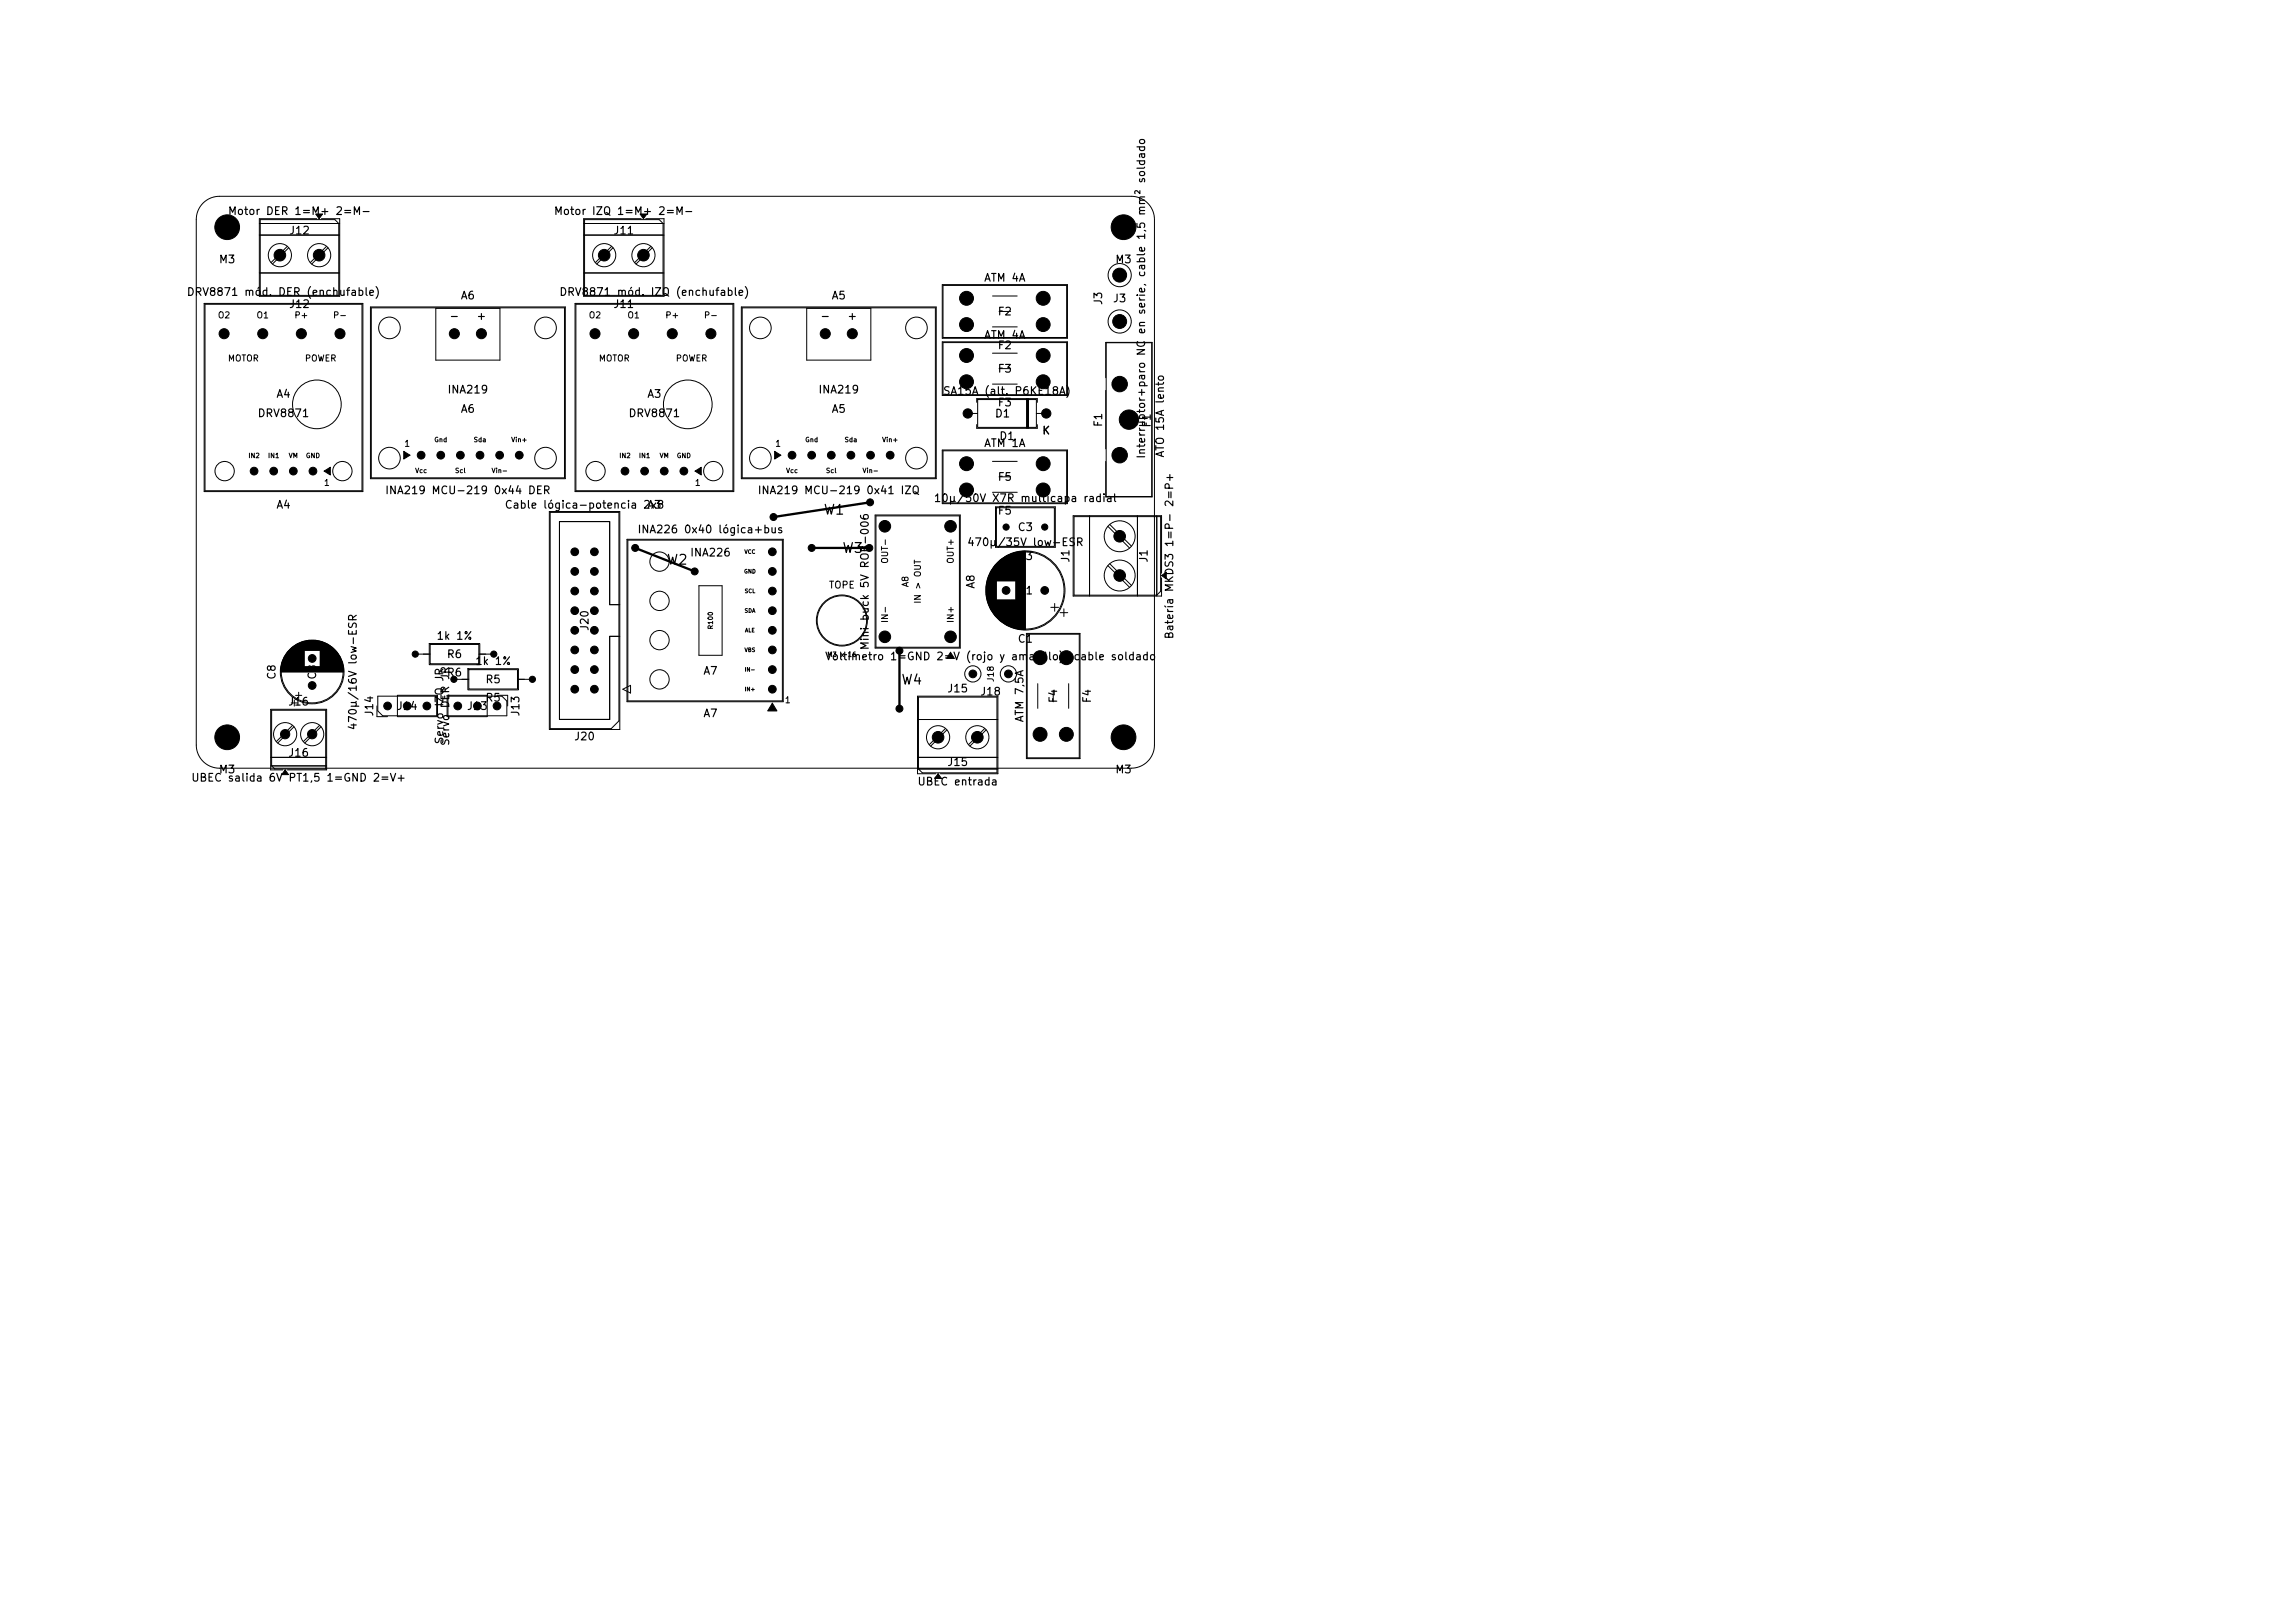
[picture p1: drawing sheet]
<svg xmlns="http://www.w3.org/2000/svg" width="297mm" height="210mm" viewBox="0 0 297 210" stroke-linecap="round" stroke-linejoin="round" font-family="sans-serif">
<defs><g id="words">
<g font-size="1.3">
<text x="106.5" y="66.9">W1</text>
<text x="108.9" y="71.9">W3</text>
<text x="86.2" y="73.4">W2</text>
<text x="116.5" y="88.9">W4</text>
</g>
<g font-size="1">
<text x="29.4" y="28.1">Motor DER 1=M+ 2=M−</text>
<text x="71.6" y="28.1">Motor IZQ 1=M+ 2=M−</text>
<text x="28.3" y="34.3">M3</text>
<text x="37.3" y="30.6">J12</text>
<text x="79.3" y="30.6">J11</text>
<text x="144.3" y="34.3">M3</text>
<text x="24.1" y="38.5">DRV8871 mód. DER (enchufable)</text>
<text x="37.3" y="40.1">J12</text>
<text x="58.1" y="41.6">-</text>
<text x="59.5" y="39">A6</text>
<text x="61.6" y="41.6">+</text>
<text x="72.3" y="38.5">DRV8871 mód. IZQ (enchufable)</text>
<text x="79.3" y="40.1">J11</text>
<text x="106.1" y="41.6">-</text>
<text x="107.5" y="39">A5</text>
<text x="109.6" y="41.6">+</text>
<text x="127.3" y="36.7">ATM 4A</text>
<text x="129" y="41.1">F2</text>
<text x="142.9" y="39.6" transform="rotate(-90 142.9 39.6)">J3</text>
<text x="143.9" y="39.4">J3</text>
<text x="127.3" y="44.1">ATM 4A</text>
<text x="129" y="45.4">F2</text>
<text x="35.7" y="51.7">A4</text>
<text x="57.8" y="51.2">INA219</text>
<text x="59.5" y="53.7">A6</text>
<text x="83.7" y="51.7">A3</text>
<text x="105.8" y="51.2">INA219</text>
<text x="107.5" y="53.7">A5</text>
<text x="122" y="51.3">SA15A (alt. P6KE18A)</text>
<text x="129" y="52.8">F3</text>
<text x="129" y="48.5">F3</text>
<text x="33.3" y="54.2">DRV8871</text>
<text x="81.3" y="54.2">DRV8871</text>
<text x="127.3" y="58.1">ATM 1A</text>
<text x="128.7" y="54.3">D1</text>
<text x="129.2" y="57.2">D1</text>
<text x="134.8" y="56.5">K</text>
<text x="142.9" y="55.3" transform="rotate(-90 142.9 55.3)">F1</text>
<text x="148.4" y="59.4" transform="rotate(-90 148.4 59.4)">Interruptor+paro NC en serie, cable 1,5 mm² soldado</text>
<text x="149.2" y="55.4" transform="rotate(-90 149.2 55.4)">F1</text>
<text x="150.9" y="59.3" transform="rotate(-90 150.9 59.3)">ATO 15A lento</text>
<text x="49.8" y="64.2">INA219 MCU-219 0x44 DER</text>
<text x="98" y="64.2">INA219 MCU-219 0x41 IZQ</text>
<text x="120.8" y="65.2">10µ/50V X7R multicapa radial</text>
<text x="129" y="62.5">F5</text>
<text x="35.7" y="66.1">A4</text>
<text x="65.2" y="66.1">Cable lógica-potencia 2x8</text>
<text x="82.4" y="69.2">INA226 0x40 lógica+bus</text>
<text x="83.7" y="66.1">A3</text>
<text x="125.1" y="70.9">470µ/35V low-ESR</text>
<text x="129" y="66.8">F5</text>
<text x="131.6" y="69">C3</text>
<text x="89.2" y="72.2">INA226</text>
<text x="126.4" y="76.3" transform="rotate(-90 126.4 76.3)">A8</text>
<text x="131.6" y="72.7">C3</text>
<text x="131.6" y="77.2">C1</text>
<text x="138.6" y="72.9" transform="rotate(-90 138.6 72.9)">J1</text>
<text x="148.8" y="72.9" transform="rotate(-90 148.8 72.9)">J1</text>
<text x="56.4" y="83">1k 1%</text>
<text x="76.4" y="81.7" transform="rotate(-90 76.4 81.7)">J20</text>
<text x="131.6" y="83.4">C1</text>
<text x="152.1" y="82.8" transform="rotate(-90 152.1 82.8)">Batería MKDS3 1=P− 2=P+</text>
<text x="35.9" y="88" transform="rotate(-90 35.9 88)">C8</text>
<text x="41.2" y="88" transform="rotate(-90 41.2 88)">C8</text>
<text x="57.7" y="87.8">R6</text>
<text x="57.7" y="85.4">R6</text>
<text x="61.4" y="86.3">1k 1%</text>
<text x="62.7" y="88.7">R5</text>
<text x="90.9" y="87.5">A7</text>
<text x="106.7" y="85.7">Voltímetro 1=GND 2=V (rojo y amarillo), cable soldado</text>
<text x="112.7" y="84.2" transform="rotate(-90 112.7 84.2)">Mini buck 5V ROB-006</text>
<text x="122.5" y="89.8">J15</text>
<text x="37.2" y="91.5">J16</text>
<text x="46.4" y="94.6" transform="rotate(-90 46.4 94.6)">470µ/16V low-ESR</text>
<text x="48.5" y="92.8" transform="rotate(-90 48.5 92.8)">J14</text>
<text x="51.3" y="92.1">J14</text>
<text x="58.4" y="91.7" transform="rotate(-90 58.4 91.7)">DER JR</text>
<text x="60.3" y="92.1">J13</text>
<text x="62.7" y="91">R5</text>
<text x="67.5" y="92.8" transform="rotate(-90 67.5 92.8)">J13</text>
<text x="90.9" y="93">A7</text>
<text x="126.8" y="90.2">J18</text>
<text x="132.7" y="93.5" transform="rotate(-90 132.7 93.5)">ATM 7,5A</text>
<text x="137.1" y="91.1" transform="rotate(-90 137.1 91.1)">F4</text>
<text x="141.4" y="91.1" transform="rotate(-90 141.4 91.1)">F4</text>
<text x="24.7" y="101.4">UBEC salida 6V PT1,5 1=GND 2=V+</text>
<text x="28.3" y="100.3">M3</text>
<text x="37.2" y="98.2">J16</text>
<text x="57.6" y="96.4" transform="rotate(-90 57.6 96.4)">Servo IZQ JR</text>
<text x="58.4" y="96.6" transform="rotate(-90 58.4 96.6)">Servo</text>
<text x="74.2" y="96">J20</text>
<text x="118.6" y="101.9">UBEC entrada</text>
<text x="122.5" y="99.4">J15</text>
<text x="144.3" y="100.3">M3</text>
</g>
<text font-size=".9" x="107.2" y="76.4">TOPE</text>
<g font-size=".8">
<text x="28.1" y="41.4">O2</text>
<text x="33.1" y="41.4">O1</text>
<text x="38" y="41.4">P+</text>
<text x="43" y="41.4">P-</text>
<text x="76.1" y="41.4">O2</text>
<text x="81.1" y="41.4">O1</text>
<text x="86" y="41.4">P+</text>
<text x="91" y="41.4">P-</text>
<text x="29.4" y="47">MOTOR</text>
<text x="39.4" y="47">POWER</text>
<text x="77.4" y="47">MOTOR</text>
<text x="87.4" y="47">POWER</text>
<text x="52.2" y="58">1</text>
<text x="100.2" y="58">1</text>
<text x="41.8" y="63.1">1</text>
<text x="89.8" y="63.1">1</text>
<text x="115.1" y="73" transform="rotate(-90 115.1 73)">OUT-</text>
<text x="117.8" y="76.1" transform="rotate(-90 117.8 76.1)">A8</text>
<text x="123.6" y="73" transform="rotate(-90 123.6 73)">OUT+</text>
<text x="115.1" y="80.7" transform="rotate(-90 115.1 80.7)">IN-</text>
<text x="119.4" y="78.2" transform="rotate(-90 119.4 78.2)">IN &gt; OUT</text>
<text x="123.6" y="80.7" transform="rotate(-90 123.6 80.7)">IN+</text>
<text x="128.8" y="88.3" transform="rotate(-90 128.8 88.3)">J18</text>
<text x="101.5" y="91.2">1</text>
</g>
<g font-size=".6">
<text x="32.1" y="59.4">IN2</text>
<text x="34.6" y="59.4">IN1</text>
<text x="37.3" y="59.4">VM</text>
<text x="39.5" y="59.4">GND</text>
<text x="56.1" y="57.4">Gnd</text>
<text x="61.2" y="57.4">Sda</text>
<text x="66.1" y="57.4">Vin+</text>
<text x="80.1" y="59.4">IN2</text>
<text x="82.6" y="59.4">IN1</text>
<text x="85.3" y="59.4">VM</text>
<text x="87.5" y="59.4">GND</text>
<text x="104.1" y="57.4">Gnd</text>
<text x="109.2" y="57.4">Sda</text>
<text x="114.1" y="57.4">Vin+</text>
<text x="53.7" y="61.4">Vcc</text>
<text x="58.8" y="61.4">Scl</text>
<text x="63.6" y="61.4">Vin-</text>
<text x="101.7" y="61.4">Vcc</text>
<text x="106.8" y="61.4">Scl</text>
<text x="111.6" y="61.4">Vin-</text>
<text x="92.4" y="81.5" transform="rotate(-90 92.4 81.5)">R100</text>
<text x="107" y="85.1">M3 x 16</text>
</g>
<g font-size=".5">
<text x="96.3" y="71.8">VCC</text>
<text x="96.2" y="74.3">GND</text>
<text x="96.3" y="76.9">SCL</text>
<text x="96.3" y="79.4">SDA</text>
<text x="96.4" y="81.9">ALE</text>
<text x="96.3" y="84.5">VBS</text>
<text x="96.3" y="87">IN-</text>
<text x="96.3" y="89.6">IN+</text>
</g>
</g></defs>
<g fill="none" stroke="#000" stroke-width=".13">
<path d="M26.3 26.3a3 3 0 0 1 2.1-.9h118a3 3 0 0 1 3 3v68a3 3 0 0 1-3 3h-118a3 3 0 0 1-3-3v-68a3 3 0 0 1 .9-2.1zM26.4 39.3h20.6v24.3h-20.6zM26.5 39.4h20.4v24.1h-20.4zM33.6 28.9h10.4M33.6 30.4h10.4M33.6 35.3h10.4M33.7 28.4h9.6l.5 .5v9.3h-10.1zM37.2 31.9l-2.1 2.1M37.4 32.1l-2.1 2.1M40.9 27.7h.8l-.4 .6zM41 28.3h-7.4v10h10.4v-10h-2.4M42.3 31.9l-2.1 2.1"/>
<path d="M42.4 32.1l-2.1 2.1M47.9 39.7h25.3v22.2h-25.3zM48 39.8h25v22h-25zM56.4 39.9h8.3v6.7h-8.3zM74.4 39.3h20.6v24.3h-20.6zM74.5 39.4h20.3v24.1h-20.3zM75.5 28.9h10.4M75.5 30.4h10.4M75.5 35.3h10.4M75.6 28.4h9.7l.5 .5v9.3h-10.2zM79.1 31.9l-2 2.1M79.3 32.1l-2.1 2.1"/>
<path d="M82.8 27.7h.9l-.4 .6zM83 28.3h-7.5v10h10.4v-10h-2.3M84.2 31.9l-2.1 2.1M84.4 32.1l-2.1 2.1M95.9 39.7h25.3v22.2h-25.3zM96 39.8h25v22h-25zM104.4 39.9h8.3v6.7h-8.3zM121.9 36.8h16.2v7h-16.2zM122 36.9h16v6.8h-16zM128.4 38.3h3.2M52.3 58.4l.7 .5-.7 .5zM100.2 58.4l.9 .5-.9 .5z"/>
<path d="M121.9 44.2h16.2v7h-16.2zM121.9 58.2h16.2v7h-16.2zM122 44.3h16v6.8h-16zM122 58.3h16v6.8h-16zM125.2 53.5h1.3M126.4 52.1v-.5h7.8v.5M126.4 54.9v.5h7.8v-.5M126.5 51.7h7.6v3.6h-7.6zM128.4 45.7h3.2M128.4 49.7h3.2M128.4 42.3h3.2M128.4 59.7h3.2"/>
<path d="M129.3 47.7h1.5M129.3 40.3h1.5M132.9 51.6v3.8M133 51.6v3.8M133.1 51.7v3.6M133.1 51.6v3.8M134.1 53.5h1.3M143.1 48.9v-4.6h6v20h-6v-4.6M143.1 50.5v7.6M143.2 44.4h5.8v19.9h-5.8zM41.9 61l.8-.5v1zM71.1 66.2h9.1v28.2h-9.1z"/>
<path d="M71.2 66.3h8.9v27l-1 1h-7.9zM80.2 78.2h-1.3v-10.7h-6.5v25.6h6.5v-10.8h1.3M81.1 69.8h20.3v21h-20.3zM81.2 69.9h20v20.8h-20zM90 61l.7-.5v1zM90.4 75.8h3.1v9h-3.1zM113.2 66.6h11.1v17.3h-11.1zM113.4 66.8h10.8v17h-10.8zM127.6 75.8v1.2M127.7 75.5v1.8M127.7 75.3v2.2M127.7 75.2v2.4"/>
<path d="M127.8 75v2.8M127.8 74.9v3M127.9 74.8v3.2M127.9 74.7v3.4M127.9 74.6v3.6M128 74.5v3.8M128 74.4v4M128.1 74.3v4.2M128.1 74.2v4.4M128.1 74.1v4.6M128.2 74v4.8M128.3 73.9v5"/>
<path d="M128.3 73.8v5.2M128.4 73.7v5.4M128.4 73.6v5.6M128.4 63.7h3.2M128.5 73.6v5.6M128.5 73.5v5.8M128.6 73.4v6M128.6 73.3v6.2M128.7 73.3v6.2M128.7 73.2v6.4M128.8 73.1v6.6M128.8 65.6h7.8v5.2h-7.8z"/>
<path d="M128.9 73.1v6.6M128.9 73v6.8M128.9 65.7h7.6v5h-7.6zM129 72.9v2.3M129 77.6v2.3M129.1 72.8v2.4M129.1 77.6v2.4M129.2 72.7v2.5M129.2 77.6v2.5M129.3 72.6v2.6M129.3 77.6v2.6M129.3 61.7h1.5"/>
<path d="M129.4 72.5v2.7M129.4 77.6v2.7M129.5 72.5v2.7M129.5 77.6v2.7M129.5 72.4v2.8M129.5 77.6v2.8M129.6 72.4v2.8M129.6 77.6v2.8M129.6 77.6v2.9M129.7 72.3v2.9M129.7 77.6v2.9M129.8 72.2v3"/>
<path d="M129.8 77.6v3M129.9 72.2v3M129.9 77.6v3M129.9 72.1v3.1M129.9 77.6v3.1M130 72.1v3.1M130 77.6v3.1M130.1 72.1v3.1M130.1 77.6v3.1M130.1 72v3.2M130.1 77.6v3.2M130.2 72v3.2"/>
<path d="M130.2 77.6v3.2M130.3 71.9v3.3M130.3 77.6v3.3M130.4 71.9v3.3M130.4 77.6v3.3M130.5 71.8v3.4M130.5 77.6v3.4M130.6 71.8v3.4M130.6 77.6v3.4M130.7 71.7v3.5M130.7 77.6v3.5M130.8 71.7v3.5"/>
<path d="M130.8 77.6v3.5M130.9 71.7v3.5M130.9 77.6v3.5M130.9 71.6v3.6M130.9 77.6v3.6M131 71.6v3.6M131 77.6v3.6M131.1 71.6v3.6M131.1 77.6v3.6M131.2 71.6v3.6M131.2 77.6v3.6M131.2 71.5v3.7"/>
<path d="M131.2 77.6v3.7M131.3 71.5v3.7M131.3 77.6v3.7M131.4 71.5v3.7M131.4 77.6v3.7M131.5 71.5v9.8M131.6 71.4v10M131.7 71.4v10M131.8 71.4v10M131.9 71.4v10M132 71.4v10M132.1 71.4v10"/>
<path d="M132.2 71.3v10.2M132.3 71.3v10.2M132.4 71.3v10.2M132.5 71.3v10.2M132.6 71.3v10.2M132.7 71.3v10.2M136 78.6h1M136.5 78.1v1M137.2 79.3h1M137.7 78.8v1M139 66.9h11.2v9.6l-.5 .5h-10.7zM141 66.7v10.4"/>
<path d="M143.4 68.1l2.8 2.8M143.4 73.2l2.8 2.8M143.6 67.9l2.8 2.8M143.6 73l2.8 2.7M147.2 66.7v10.4M149.7 66.7v10.4M150.3 74.5l.6-.5v.9zM150.3 74.2v-7.5h-11.4v10.4h11.4v-2.3M35 98h7.3M35 99.1h7.3M35.2 91.9h6.9v7.6h-6.5l-.4-.4zM36.3 86.9h8.2"/>
<path d="M36.3 87h8.2M36.3 86.8h8.2M36.3 86.7h8.2M36.3 86.6h8.2M36.3 86.5h8.2M36.4 86.4h8M36.4 86.3h8M36.4 86.2h3M36.4 86.1h3M36.4 86h3M36.5 85.9h2.9M36.5 85.8h2.9"/>
<path d="M36.5 85.7h2.9M36.5 85.6h2.9M36.6 85.6h2.8M36.6 85.5h2.8M36.6 99.6h-1.6v-7.8h7.3v7.8h-5.1M36.6 85.4h2.8M36.7 85.3h2.7M36.7 85.2h2.7M36.8 85.1h2.6M36.8 85h2.6M36.9 84.9h2.5M36.9 99.6l.4 .6h-.8z"/>
<path d="M36.9 84.8h2.5M37 84.8h2.4M37 84.7h2.4M37 84.6h2.4M37.1 84.6h2.3M37.1 84.5h2.3M37.2 84.4h2.2M37.3 84.3h2.1M37.3 84.2h2.1M37.4 84.2h2M37.4 84.2h6M37.5 84.1h5.8"/>
<path d="M37.5 84h5.8M37.6 84h5.6M37.7 83.9h5.4M37.7 91h.8M37.7 83.8h5.4M37.8 83.8h5.2M37.9 93.9l-2.1 2.1M37.9 83.7h5M38 83.6h4.8M38 94l-2.1 2.1M38.1 83.6h4.6M38.1 90.6v.8"/>
<path d="M38.2 83.5h4.4M38.3 90h.8M38.3 83.4h4.2M38.4 83.4h4M38.5 83.3h3.8M38.6 83.3h3.6M38.7 89.6v.8M38.7 83.2h3.4M38.8 83.2h3.2M38.9 83.1h3M39.1 83.1h2.6M39.2 83h2.4"/>
<path d="M39.3 83h2.2M39.5 83h1.8M39.6 82.9h1.6M39.9 82.9h1M41.4 93.9l-2.1 2.1M41.4 84.6h2.4M41.4 86.2h3M41.4 86.1h3M41.4 86h3M41.4 85.9h2.9M41.4 85.8h2.9M41.4 85.7h2.9"/>
<path d="M41.4 85.6h2.9M41.4 85.6h2.8M41.4 85.5h2.8M41.4 85.4h2.8M41.4 85.3h2.7M41.4 85.2h2.7M41.4 85.1h2.6M41.4 85h2.6M41.4 84.9h2.5M41.4 84.8h2.5M41.4 84.8h2.4M41.4 84.7h2.4"/>
<path d="M41.4 84.6h2.3M41.4 84.5h2.3M41.4 84.5h2.2M41.4 84.4h2.2M41.4 84.3h2.1M41.4 84.2h2.1M41.4 84.2h2M41.5 94l-2.1 2.1M48.8 91.4v1.3h1.4M48.9 90.1h7.6v2.5h-7l-.6-.6zM51.4 90h5.2v2.7h-5.2zM53.7 84.6h2"/>
<path d="M55.6 83.3h6.5v2.7h-6.5zM55.7 83.4h6.3v2.5h-6.3zM57.9 90h5.1v2.7h-5.1zM58 90.1h7l.6 .6v1.9h-7.6zM58.7 87.9h2M60.6 86.5h6.5v2.8h-6.5zM60.7 86.7h6.3v2.4h-6.3zM62 84.6h1.9M64.3 90h1.4v1.4M67 87.9h1.9M80.6 89.2l1-.5v1zM100 91l.5 1h-1.1z"/>
<path d="M118.7 93.1h10.4M118.7 98h10.4M118.7 99.5h10.4M118.9 90.2h10.1v9.8h-9.6l-.5-.5zM122.4 94.3l-2.1 2.1M122.5 94.4l-2.1 2.1M123 84.4l.5 .8h-1zM127.4 94.3l-2.1 2.1M127.6 94.4l-2.1 2.1M132.8 82h7v16.2h-7zM132.9 82.1h6.8v16h-6.8zM134.3 88.5v3.2"/>
<path d="M136.3 89.3v1.5M138.3 88.5v3.2M121.1 100.1h-2.4v-10h10.4v10h-7.4M121.4 100.1l.4 .6h-.8z"/>
<circle cx="36.2" cy="33" r="1.5"/>
<circle cx="41.3" cy="33" r="1.5"/>
<circle cx="78.2" cy="33" r="1.5"/>
<circle cx="83.3" cy="33" r="1.5"/>
<circle cx="144.9" cy="35.6" r="1.5"/>
<circle cx="41" cy="52.3" r="3.2"/>
<circle cx="50.4" cy="59.3" r="1.4"/>
<circle cx="50.4" cy="42.4" r="1.4"/>
<circle cx="70.6" cy="59.3" r="1.4"/>
<circle cx="70.6" cy="42.4" r="1.4"/>
<circle cx="89" cy="52.3" r="3.1"/>
<circle cx="98.4" cy="59.3" r="1.4"/>
<circle cx="98.4" cy="42.4" r="1.4"/>
<circle cx="118.6" cy="59.3" r="1.4"/>
<circle cx="118.6" cy="42.4" r="1.4"/>
<circle cx="144.9" cy="41.6" r="1.5"/>
<circle cx="29.1" cy="61" r="1.25"/>
<circle cx="44.3" cy="61" r="1.25"/>
<circle cx="77.1" cy="61" r="1.25"/>
<circle cx="85.3" cy="72.7" r="1.25"/>
<circle cx="85.3" cy="77.7" r="1.25"/>
<circle cx="92.3" cy="61" r="1.25"/>
<circle cx="132.7" cy="76.4" r="5.1"/>
<circle cx="132.7" cy="76.4" r="5"/>
<circle cx="144.9" cy="69.4" r="2"/>
<circle cx="144.9" cy="74.5" r="2"/>
<circle cx="36.9" cy="95" r="1.5"/>
<circle cx="40.4" cy="86.9" r="4.1"/>
<circle cx="40.4" cy="86.9" r="4"/>
<circle cx="40.4" cy="95" r="1.5"/>
<circle cx="85.3" cy="87.9" r="1.25"/>
<circle cx="85.3" cy="82.8" r="1.25"/>
<circle cx="108.9" cy="80.3" r="3.3"/>
<circle cx="109" cy="80.3" r="3.2"/>
<circle cx="121.4" cy="95.4" r="1.5"/>
<circle cx="125.9" cy="87.2" r="1.05"/>
<circle cx="126.5" cy="95.4" r="1.5"/>
<circle cx="130.5" cy="87.2" r="1.05"/>
</g>
<path d="M40.9 27.7h.8l-.4 .6zM82.8 27.7h.9l-.4 .6zM52.3 58.4l.7 .5-.7 .5zM100.2 58.4l.9 .5-.9 .5zM41.9 61l.8-.5v1zM90 61l.7-.5v1zM150.3 74.5l.6-.5v.9zM100 91l.5 1h-1.1zM123 84.4l.5 .8h-1zM36.9 99.6l.4 .6h-.8zM121.4 100.1l.4 .6h-.8z" fill="#000"/>
<path d="M82.2 70.9l7.7 3M105 70.9h7.5M112.6 65l-12.5 1.9M116.4 84.2v7.5" fill="none" stroke="#000" stroke-width=".3"/>
<g fill="#000" stroke="#000" stroke-width=".13">
<circle cx="29.4" cy="29.4" r="1.6"/>
<circle cx="36.2" cy="33" r=".75"/>
<circle cx="41.3" cy="33" r=".75"/>
<circle cx="78.2" cy="33" r=".75"/>
<circle cx="83.3" cy="33" r=".75"/>
<circle cx="125.1" cy="38.6" r=".9"/>
<circle cx="135" cy="38.6" r=".9"/>
<circle cx="144.9" cy="35.6" r=".9"/>
<circle cx="145.4" cy="29.4" r="1.6"/>
<circle cx="29" cy="43.2" r=".65"/>
<circle cx="34" cy="43.2" r=".65"/>
<circle cx="39" cy="43.2" r=".65"/>
<circle cx="44" cy="43.2" r=".65"/>
<circle cx="54.5" cy="58.9" r=".5"/>
<circle cx="57" cy="58.9" r=".5"/>
<circle cx="58.8" cy="43.2" r=".65"/>
<circle cx="59.6" cy="58.9" r=".5"/>
<circle cx="62.1" cy="58.9" r=".5"/>
<circle cx="62.3" cy="43.2" r=".65"/>
<circle cx="64.7" cy="58.9" r=".5"/>
<circle cx="67.2" cy="58.9" r=".5"/>
<circle cx="77" cy="43.2" r=".65"/>
<circle cx="82" cy="43.2" r=".65"/>
<circle cx="87" cy="43.2" r=".65"/>
<circle cx="92" cy="43.2" r=".65"/>
<circle cx="102.5" cy="58.9" r=".5"/>
<circle cx="105" cy="58.9" r=".5"/>
<circle cx="106.8" cy="43.2" r=".65"/>
<circle cx="107.6" cy="58.9" r=".5"/>
<circle cx="110.1" cy="58.9" r=".5"/>
<circle cx="110.3" cy="43.2" r=".65"/>
<circle cx="112.7" cy="58.9" r=".5"/>
<circle cx="115.2" cy="58.9" r=".5"/>
<circle cx="125.1" cy="49.4" r=".9"/>
<circle cx="125.1" cy="42" r=".9"/>
<circle cx="125.1" cy="60" r=".9"/>
<circle cx="125.1" cy="46" r=".9"/>
<circle cx="125.2" cy="53.5" r=".6"/>
<circle cx="135" cy="49.4" r=".9"/>
<circle cx="135" cy="42" r=".9"/>
<circle cx="135" cy="60" r=".9"/>
<circle cx="135" cy="46" r=".9"/>
<circle cx="135.4" cy="53.5" r=".6"/>
<circle cx="144.9" cy="58.9" r="1"/>
<circle cx="144.9" cy="49.7" r="1"/>
<circle cx="144.9" cy="41.6" r=".9"/>
<circle cx="146.1" cy="54.3" r="1.25"/>
<circle cx="32.9" cy="61" r=".5"/>
<circle cx="35.4" cy="61" r=".5"/>
<circle cx="38" cy="61" r=".5"/>
<circle cx="40.5" cy="61" r=".5"/>
<circle cx="74.4" cy="73.9" r=".5"/>
<circle cx="74.4" cy="71.4" r=".5"/>
<circle cx="74.4" cy="79" r=".5"/>
<circle cx="74.4" cy="76.5" r=".5"/>
<circle cx="76.9" cy="76.5" r=".5"/>
<circle cx="76.9" cy="71.4" r=".5"/>
<circle cx="76.9" cy="79" r=".5"/>
<circle cx="76.9" cy="73.9" r=".5"/>
<circle cx="80.9" cy="61" r=".5"/>
<circle cx="82.2" cy="70.9" r=".45"/>
<circle cx="83.4" cy="61" r=".5"/>
<circle cx="86" cy="61" r=".5"/>
<circle cx="88.5" cy="61" r=".5"/>
<circle cx="89.9" cy="73.9" r=".45"/>
<circle cx="99.9" cy="79" r=".5"/>
<circle cx="99.9" cy="71.4" r=".5"/>
<circle cx="99.9" cy="76.5" r=".5"/>
<circle cx="99.9" cy="73.9" r=".5"/>
<circle cx="100.1" cy="66.9" r=".45"/>
<circle cx="105" cy="70.9" r=".45"/>
<circle cx="112.5" cy="70.9" r=".45"/>
<circle cx="112.6" cy="65" r=".45"/>
<circle cx="114.5" cy="68.1" r=".75"/>
<circle cx="123" cy="68.1" r=".75"/>
<circle cx="125.1" cy="63.4" r=".9"/>
<circle cx="130.2" cy="76.4" r=".5"/>
<circle cx="130.2" cy="68.2" r=".4"/>
<circle cx="135" cy="63.4" r=".9"/>
<circle cx="135.2" cy="76.4" r=".5"/>
<circle cx="135.2" cy="68.2" r=".4"/>
<circle cx="144.9" cy="69.4" r=".75"/>
<circle cx="144.9" cy="74.5" r=".75"/>
<circle cx="29.4" cy="95.4" r="1.6"/>
<circle cx="36.9" cy="95" r=".6"/>
<circle cx="40.4" cy="95" r=".6"/>
<circle cx="40.4" cy="85.2" r=".5"/>
<circle cx="40.4" cy="88.7" r=".5"/>
<circle cx="50.2" cy="91.3" r=".5"/>
<circle cx="52.7" cy="91.3" r=".5"/>
<circle cx="53.7" cy="84.6" r=".4"/>
<circle cx="55.2" cy="91.3" r=".5"/>
<circle cx="58.7" cy="87.9" r=".4"/>
<circle cx="59.2" cy="91.3" r=".5"/>
<circle cx="61.8" cy="91.3" r=".5"/>
<circle cx="63.9" cy="84.6" r=".4"/>
<circle cx="64.3" cy="91.3" r=".5"/>
<circle cx="68.9" cy="87.9" r=".4"/>
<circle cx="74.4" cy="81.6" r=".5"/>
<circle cx="74.4" cy="84.1" r=".5"/>
<circle cx="74.4" cy="89.2" r=".5"/>
<circle cx="74.4" cy="86.6" r=".5"/>
<circle cx="76.9" cy="86.6" r=".5"/>
<circle cx="76.9" cy="81.6" r=".5"/>
<circle cx="76.9" cy="89.2" r=".5"/>
<circle cx="76.9" cy="84.1" r=".5"/>
<circle cx="99.9" cy="86.6" r=".5"/>
<circle cx="99.9" cy="81.6" r=".5"/>
<circle cx="99.9" cy="89.2" r=".5"/>
<circle cx="99.9" cy="84.1" r=".5"/>
<circle cx="114.5" cy="82.4" r=".75"/>
<circle cx="116.4" cy="91.7" r=".45"/>
<circle cx="116.4" cy="84.2" r=".45"/>
<circle cx="121.4" cy="95.4" r=".75"/>
<circle cx="123" cy="82.4" r=".75"/>
<circle cx="125.9" cy="87.2" r=".5"/>
<circle cx="126.5" cy="95.4" r=".75"/>
<circle cx="130.5" cy="87.2" r=".5"/>
<circle cx="134.6" cy="85.1" r=".9"/>
<circle cx="134.6" cy="95" r=".9"/>
<circle cx="138" cy="85.1" r=".9"/>
<circle cx="138" cy="95" r=".9"/>
<circle cx="145.4" cy="95.4" r="1.6"/>
</g>
<use href="#words"/>
</svg>
